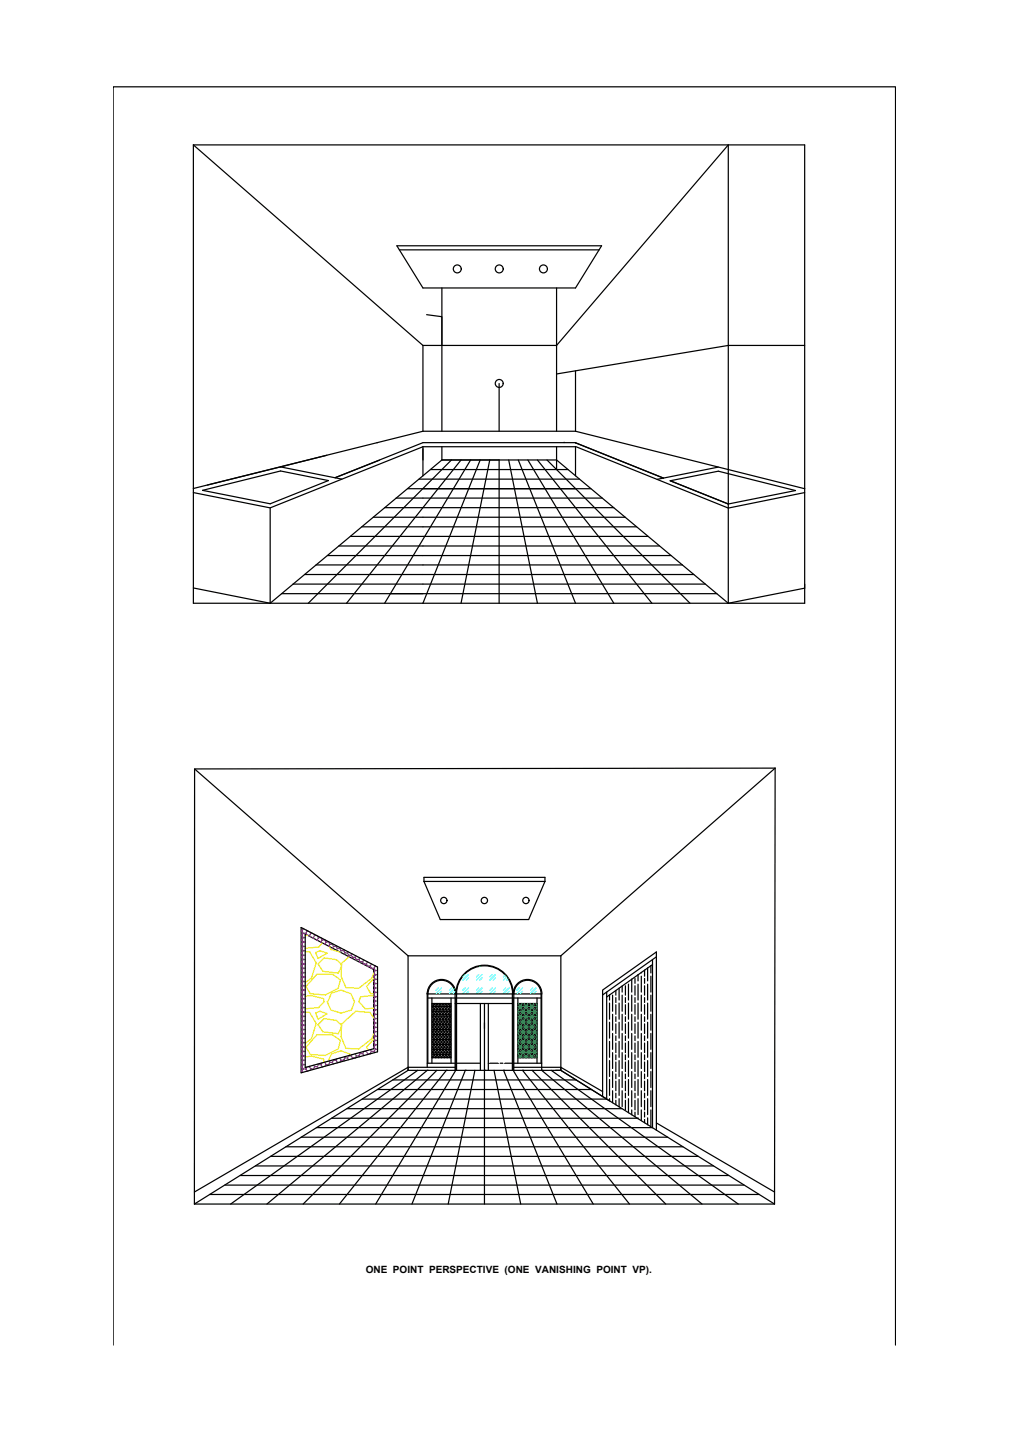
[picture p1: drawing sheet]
<svg xmlns="http://www.w3.org/2000/svg" width="210mm" height="297mm" viewBox="0 0 210 297" stroke-linecap="round" stroke-linejoin="round" font-family="sans-serif">
<defs><g id="words">
<text font-size="2.1" x="76" y="264.5">ONE POINT PERSPECTIVE (ONE VANISHING POINT VP).</text>
</g></defs>
<!-- layer: 0 -->
<g fill="none" stroke="#000" stroke-width=".25">
<path d="M88.7 65.4l3.1 .4v6M115.7 71.8l35.7-41.7v95.2M167.2 71.8h-15.8l-35.7 5.9M67.9 94.6l-9.6 2.4M40.4 159.7l44.4 38.8M161.1 159.6l-120.7 .1v90.4M161.1 159.6l-.1 90.5M161.1 159.6l-44.5 38.9M62.6 192.7l15.9 8.2v17.6l-15.9 4.3zM63.4 194l14.3 7.4v16.4l-14.3 3.9zM84.8 198.5v23.8M84.8 198.5h31.8"/>
<path d="M88.1 183.1l3.4 7.9h18.4l3.4-7.9M88.1 183.1v-.9h25.2v.9M88.1 183.1h25.2M116.6 198.5v23.8M135.6 199.3v34.9h-69.8M136.4 198.8l-11.2 7.9M88.8 206.4a2.98 2.98 0 0 1 3-2.9 2.98 2.98 0 0 1 3 2.9 5.9 5.9 0 0 1 5.9-5.9 5.9 5.9 0 0 1 6 5.9 2.98 2.98 0 0 1 2.9-2.9 2.98 2.98 0 0 1 3 2.9M88.8 206.3v15.4M88.8 206.5h5.8v15.8M88.9 207.3h23.6M88.9 206.5v14.4M89 206.4a2.82 2.82 0 0 1 2.8-2.8 2.82 2.82 0 0 1 2.8 2.8"/>
<path d="M89.8 207.3v13.6M89.8 219.7h3.9M89.8 208.4h3.9M89.8 208.6h3.9M89.8 209.1h3.9M89.8 209.6h3.9M89.8 210.1h3.9M89.8 210.7h3.9M89.8 211.2h3.9M89.8 211.7h3.9M89.8 212.3h3.9M89.8 212.8h3.9"/>
<path d="M89.8 213.3h3.9M89.8 213.8h3.9M89.8 214.3h3.9M89.8 214.9h3.9M89.8 215.4h3.9M89.8 215.9h3.9M89.8 216.5h3.9M89.8 217h3.9M89.8 217.5h3.9M89.8 218h3.9M89.8 218.6h3.9M89.8 219.1h3.9"/>
<path d="M89.8 219.6h3.9M89.8 219.3l.2 .4M89.8 218.2l.8 1.5M89.8 217.2l1.4 2.5M89.8 216.2l2 3.5M89.8 215.1l2.6 4.6M89.8 214l3.2 5.7M89.8 213l3.8 6.7M89.8 212l3.9 6.9M89.8 210.9l3.9 6.9M89.8 209.8l3.9 7M89.8 208.8l3.9 6.9"/>
<path d="M90.2 208.4l3.5 6.3M90.3 208.4l-.5 1M90.8 208.4l2.9 5.2M90.9 208.4l-1.1 2.1M91.4 208.4l2.3 4.2M91.5 208.4l-1.7 3.1M92 208.4l1.7 3.1M92.1 208.4l-2.3 4.2M92.6 208.4l1.1 2.1M92.7 208.4l-2.9 5.2M93.2 208.4l.5 1M93.3 208.4l-3.5 6.3"/>
<path d="M93.7 207.3v13.6M93.7 208.8l-3.9 6.9M93.7 209.8l-3.9 6.9M93.7 210.9l-3.9 6.9M93.7 211.9l-3.9 7M93.7 213l-3.8 6.7M93.7 214l-3.2 5.7M93.7 215.1l-2.6 4.6M93.7 216.1l-2 3.6M93.7 217.2l-1.4 2.5M93.7 218.2l-.8 1.5M93.7 219.3l-.2 .4"/>
<path d="M94.6 208.4h11.9M94.7 206.5h.1M94.7 207.3v15l-16.6 27.8M94.9 206.4a5.8 5.8 0 0 1 5.8-5.8 5.8 5.8 0 0 1 5.8 5.8M99.8 208.4v13.9M100.7 208.4v41.7M101.5 208.4v13.9M106.7 207.3v15l16.6 27.8M106.8 206.4a2.82 2.82 0 0 1 2.8-2.8 2.82 2.82 0 0 1 2.9 2.8M107.6 219.7h4M107.6 208.4h4M107.6 207.3v13.6"/>
<path d="M107.6 208.6h4M107.6 209.1h4M107.6 209.6h4M107.6 210.1h4M107.6 210.7h4M107.6 211.2h4M107.6 211.7h4M107.6 212.3h4M107.6 212.8h4M107.6 213.3h4M107.6 213.8h4M107.6 214.3h4"/>
<path d="M107.6 214.9h4M107.6 215.4h4M107.6 215.9h4M107.6 216.5h4M107.6 217h4M107.6 217.5h4M107.6 218h4M107.6 218.6h4M107.6 219.1h4M107.6 219.6h4M107.6 218.7l.6 1M107.6 217.7l1.2 2"/>
<path d="M107.6 216.6l1.8 3.1M107.6 215.6l2.4 4.1M107.6 214.5l3 5.2M107.6 213.5l3.6 6.2M107.6 212.4l4 7M107.6 211.4l4 6.9M107.6 210.3l4 7M107.6 209.3l4 6.9M107.8 208.4l3.8 6.7M107.9 208.4l-.3 .5M108.3 208.4l3.3 5.7M108.5 208.4l-.9 1.6"/>
<path d="M108.9 208.4l2.7 4.7M109.1 208.4l-1.5 2.6M109.6 208.4l2 3.6M109.7 208.4l-2.1 3.7M110.2 208.4l1.4 2.5M110.3 208.4l-2.7 4.7M110.8 208.4l.8 1.5M110.9 208.4l-3.3 5.8M111.4 208.4l.2 .5M111.5 208.4l-3.9 6.8M111.6 207.3v13.6M111.6 209.3l-4 7"/>
<path d="M111.6 210.4l-4 6.9M111.6 211.5l-4 6.9M111.6 212.5l-4 6.9M111.6 213.5l-3.6 6.2M111.6 214.6l-3 5.1M111.6 215.6l-2.3 4.1M111.6 216.7l-1.7 3M111.6 217.8l-1.1 1.9M111.6 218.8l-.5 .9M112.6 206.5v15.8M126.1 206.1v22.2h-50.8M126.7 206.7v1"/>
<path d="M126.7 208.4v3.3M126.7 212.3v3.3M126.7 216.3v3.3M127.3 206.7v3.4M127.3 210.7v3.3M127.3 214.7v3.3M127.3 218.7v3.3M128 205.7v1M128 207.2v1M128 208.7v2M128 211.2v1M128 212.7v2"/>
<path d="M128 215.2v1M128 216.7v2M128 219.1v1M128.7 205.3v2.4M128.7 208.4v3.3M128.7 212.3v3.3M128.7 216.3v3.3M129.3 204.8v1.3M129.3 206.7v3.4M129.3 210.7v3.3M129.3 214.7v3.3M129.3 218.7v3.3"/>
<path d="M130 204.8v1.9M130 207.2v1M130 208.7v2M130 211.2v1M130 212.7v2M130 215.2v1M130 216.7v2M130 219.1v1M130.6 204.4v3.3M130.6 208.4v3.3M130.6 212.3v3.3M130.6 216.3v3.3"/>
<path d="M131.3 203.4v2.7M131.3 206.7v3.4M131.3 210.7v3.3M131.3 214.7v3.3M131.3 218.7v3.3M132 203.2v1.1M132 204.8v1.9M132 207.2v1M132 208.7v2M132 211.2v1M132 212.7v2M132 215.2v1"/>
<path d="M132 216.7v2M132 219.1v1M132.6 202.4v1.4M132.6 204.4v3.3M132.6 208.4v3.3M132.6 212.3v3.3M132.6 216.3v3.3M133.3 202v.1M133.3 202.8v3.3M133.3 206.7v3.4M133.3 210.7v3.3M133.3 214.7v3.3"/>
<path d="M133.3 218.7v3.3M134 201.5v1.3M134 203.2v1.1M134 204.8v1.9M134 207.2v1M134 208.7v2M134 211.2v1M134 212.7v2M134 215.2v1M134 216.7v2M134 219.1v1M134.6 201v2.8"/>
<path d="M134.6 204.4v3.3M134.6 208.4v3.3M134.6 212.3v3.3M134.6 216.3v3.3M135.3 200.6v1.5M135.3 202.8v3.3M135.3 206.7v3.4M135.3 210.7v3.3M135.3 214.7v3.3M135.3 218.7v3.3M135.6 200.4l-9.5 6.7M59.4 238.2h82.5"/>
<path d="M62.6 236.2h76.2M68.9 232.3h63.5M72.1 230.3h57.2M78.5 226.3h44.4M81.6 224.3h38.1M84.8 222.3h31.8M84.8 222.3l-44.4 27.8M86.8 222.3l-38.9 27.8M88.8 222.3h.1M88.8 220.9h5.8M88.8 222.3l-33.3 27.8M90.8 222.3l-27.8 27.8"/>
<path d="M92.8 222.3h.1M92.8 222.3l-22.3 27.8M94.6 221.7h-9.8l-44.4 25.9M94.9 220.9h4.9M94.9 222.3v-15.8h11.6v15.8M96.7 222.3h.1M96.7 222.3l-11.1 27.8M98.7 222.3l-5.6 27.8M100.7 222.3h.1M101.5 220.9h5M102.7 222.3l5.5 27.8M104.7 222.3h.1"/>
<path d="M104.7 222.3l11.1 27.8M106.8 221.7h9.8l8.6 5M106.8 220.9h5.8M108.6 222.3h.1M108.6 222.3l22.2 27.8M110.6 222.3l27.8 27.8M112.5 220.9v-14.4h-5.7v15.8M112.6 222.3h.1M112.6 222.3l33.3 27.8M114.6 222.3l38.8 27.8M116.6 222.3l10 6.3M116.6 222.3l44.4 27.8"/>
<path d="M125.2 227.8v-22.1l11.2-8v37.1M126.7 220.3v3.3M126.7 224.2v3.3M126.7 228.2v.5M127.3 222.6v3.3M127.3 226.6v2.5M128 220.6v2M128 223.1v1M128 224.6v2M128 227.1v.9M128 228.6v.9M128.7 220.3v3.3"/>
<path d="M128.7 224.2v3.3M128.7 228.2v1.7M129.3 222.6v3.3M129.3 226.6v3.3M130 220.6v2M130 223.1v1M130 224.6v2M130 227.1v.9M130 228.6v1.9M130.6 220.3v3.3M130.6 224.2v3.3M130.6 228.2v2.9"/>
<path d="M131.3 222.6v3.3M131.3 226.6v3.3M131.3 230.5v1.1M132 220.6v2M132 223.1v1M132 224.6v2M132 227.1v.9M132 228.6v1.9M132 231v1M132.6 220.3v3.3M132.6 224.2v3.3M132.6 228.2v3.3"/>
<path d="M132.6 232.2v.2M133.3 222.6v3.3M133.3 226.6v3.3M133.3 230.5v2.3M134 220.6v2M134 223.1v1M134 224.6v2M134 227.1v.9M134 228.6v1.9M134 231v1M134 232.5v.7M134.6 220.3v3.3"/>
<path d="M134.6 224.2v3.3M134.6 228.2v3.3M134.6 232.2v1.4M135.3 222.6v3.3M135.3 226.6v3.3M135.3 230.5v3.3M136.4 233.3l24.6 14.3M40.4 250.1h120.6M43.6 248.1h114.2M46.8 246.2h107.8M49.9 244.2h101.5M53.1 242.2h95.2"/>
<path d="M56.2 240.2h88.9"/>
<circle cx="92.2" cy="187" r=".66"/>
<circle cx="100.7" cy="187" r=".66"/>
<circle cx="109.3" cy="187" r=".66"/>
</g>
<!-- layer: GLASS -->
<g fill="none" stroke="#fff" stroke-width=".25">
<path d="M94.9 209.3h.2l.2 .5-.2 .4h-.2M94.9 211.1h.2l.2 .5-.2 .4h-.2M94.9 212.9h.2l.2 .5-.2 .5h-.2M94.9 214.8h.2l.2 .4-.2 .5h-.2M94.9 216.6h.2l.2 .4-.2 .5h-.2M94.9 218.4h.2l.2 .5-.2 .4h-.2M96.1 208.4l-.3 .5 .3 .4h.5l.3-.4-.2-.5M96.1 210.2h.5l.3 .5-.3 .4h-.5l-.3-.4zM96.1 212h.5l.3 .5-.3 .4h-.5l-.3-.4zM96.1 213.9h.5l.3 .4-.3 .5h-.5l-.3-.5zM96.1 215.7h.5l.3 .4-.3 .5h-.5l-.3-.5zM96.1 217.5h.5l.3 .4-.3 .5h-.5l-.3-.5z"/>
<path d="M96.1 219.3h.5l.3 .5-.3 .4h-.5l-.3-.4zM97.7 209.3h.5l.2 .5-.2 .4h-.5l-.3-.4zM97.7 211.1h.5l.2 .5-.2 .4h-.5l-.3-.4zM97.7 212.9h.5l.2 .5-.2 .5h-.5l-.3-.5zM97.7 214.8h.5l.2 .4-.2 .5h-.5l-.3-.5zM97.7 216.6h.5l.2 .4-.2 .5h-.5l-.3-.5zM97.7 218.4h.5l.2 .5-.2 .4h-.5l-.3-.4zM99.2 208.4l-.2 .5 .2 .4h.6v-.2M99.8 208.4v.2M99.8 210.4v-.2h-.6l-.2 .5 .2 .4h.6v-.2M99.8 212.2v-.2h-.6l-.2 .5 .2 .4h.6v-.1M99.8 214v-.1h-.6l-.2 .4 .2 .5h.6v-.2"/>
<path d="M99.8 215.9v-.2h-.6l-.2 .4 .2 .5h.6v-.2M99.8 217.7v-.2h-.6l-.2 .4 .2 .5h.6v-.2M99.8 219.5v-.2h-.6l-.2 .5 .2 .4h.6v-.2M101.5 218.7l.1 .2-.1 .1M101.5 216.9l.1 .1-.1 .2M101.5 215.1l.1 .1-.1 .2M101.5 213.2l.1 .2-.1 .2M101.5 211.4l.1 .2-.1 .2M101.5 209.6l.1 .2-.1 .1M102.3 208.4l-.2 .5 .3 .4h.5l.3-.4-.3-.5M102.4 210.2h.5l.3 .5-.3 .4h-.5l-.3-.4zM102.4 212h.5l.3 .5-.3 .4h-.5l-.3-.4z"/>
<path d="M102.4 213.9h.5l.3 .4-.3 .5h-.5l-.3-.5zM102.4 215.7h.5l.3 .4-.3 .5h-.5l-.3-.5zM102.4 217.5h.5l.3 .4-.3 .5h-.5l-.3-.5zM102.4 219.3h.5l.3 .5-.3 .4h-.5l-.3-.4zM103.9 209.3h.6l.2 .5-.2 .4h-.6l-.2-.4zM103.9 211.1h.6l.2 .5-.2 .4h-.6l-.2-.4zM103.9 212.9h.6l.2 .5-.2 .5h-.6l-.2-.5zM103.9 214.8h.6l.2 .4-.2 .5h-.6l-.2-.5zM103.9 216.6h.6l.2 .4-.2 .5h-.6l-.2-.5zM103.9 218.4h.6l.2 .5-.2 .4h-.6l-.2-.4zM105.5 208.4l-.2 .5 .3 .4h.5l.2-.4-.2-.5M105.6 210.2h.5l.2 .5-.2 .4h-.5l-.3-.4z"/>
<path d="M105.6 212h.5l.2 .5-.2 .4h-.5l-.3-.4zM105.6 213.9h.5l.2 .4-.2 .5h-.5l-.3-.5zM105.6 215.7h.5l.2 .4-.2 .5h-.5l-.3-.5zM105.6 217.5h.5l.2 .4-.2 .5h-.5l-.3-.5zM105.6 219.3h.5l.2 .5-.2 .4h-.5l-.3-.4zM94.9 220.2h.2l.2 .5-.1 .2M97.5 220.9l-.1-.2 .3-.5h.5l.2 .5v.2M101.5 220.5l.1 .2-.1 .1M103.8 220.9l-.1-.2 .2-.5h.6l.2 .5v.2"/>
</g>
<!-- layer: 0 -->
<g fill="none" stroke="#0ff" stroke-width=".25">
<path d="M91.1 205.2l-.5 .5M91.8 205.2l-1.2 1.2M91.8 205.9l-.5 .5M93.9 205.2l-.5 .5M94.4 205.4l-1 1M94.5 206l-.4 .4M96.7 202.4l-.5 .5M96.7 205.2l-.5 .5M97.4 202.4l-1.2 1.2M97.4 205.2l-1.2 1.2M97.4 203.1l-.5 .5M97.4 205.9l-.5 .5"/>
<path d="M99.5 202.4l-.5 .5M99.5 205.2l-.5 .5M99.8 200.7l-.1 .1M100.2 202.4l-1.2 1.2M100.2 205.2l-1.2 1.2M100.2 203.1l-.5 .5M100.2 205.9l-.5 .5M102.3 202.4l-.5 .5M102.3 205.2l-.5 .5M103 202.4l-1.2 1.2M103 205.2l-1.2 1.2M103 203.1l-.5 .5"/>
<path d="M103 205.9l-.5 .5M105 202.6l-.4 .3M105.1 205.2l-.5 .5M105.3 202.9l-.7 .7M105.6 203.3l-.3 .3M105.8 205.2l-1.2 1.2M105.8 205.9l-.5 .5M107.9 205.2l-.5 .5M108.6 205.2l-1.2 1.2M108.6 205.9l-.5 .5M110.7 205.2l-.4 .5M111.4 205.2l-1.1 1.2"/>
<path d="M111.4 205.9l-.5 .5"/>
</g>
<g fill="none" stroke="#93278f" stroke-width=".25">
<path d="M62.6 193.4h.2M62.6 194.3h.2M62.6 195.2h.2M62.6 196.1h.2M62.6 197h.2M62.6 198h.2M62.6 198.8h.2M62.6 199.8h.2M62.8 199.8l.2 .4M62.8 198.8l.2 .5M62.8 198l.2 .4M62.8 197l.2 .5"/>
<path d="M62.8 196.1l.2 .5M62.8 195.2l.2 .5M62.8 194.3l.2 .5M62.8 193.4l.2 .4M63 192.8v.2M63 193h.2M63 193.8h.6M63 194.8h.4M63 195.7h.4M63 196.6h.4M63 197.5h.4M63 198.4h.4"/>
<path d="M63 199.3h.4M63 193l-.2 .4M63 193.8l-.2 .5M63 194.8l-.2 .4M63 195.7l-.2 .4M63 196.6l-.2 .4M63 197.5l-.2 .5M63 198.4l-.2 .4M63 199.3l-.2 .5M63.6 193.8l.1 .4M63.7 193.2l.1 .2M63.8 193.4h.3"/>
<path d="M63.8 193.4l-.2 .4M64 194.3h.3M64.3 194.3l.2 .3M64.4 193.6l.2 .2M64.6 193.8h.3M64.6 193.8l-.3 .5M64.9 194.8h.2M65.1 194.8l.1 .1M65.2 194l.2 .3M65.4 194.3h.4M65.4 194.3l-.3 .5M65.8 195.2h.1"/>
<path d="M65.9 195.2l.1 .1M66 194.4l.2 .4M66.2 194.8h.5l.2 .4M66.2 194.8l-.3 .4M66.6 195.7h.1M66.7 195.7h.1M66.9 195.2h.6M66.9 195.2l-.2 .5M67.5 195.2l.2 .5M67.5 195.2h.1M67.7 195.7h.6M67.7 195.7l-.2 .4"/>
<path d="M68.3 195.7l.3 .4M68.3 195.6v.1M68.6 196.1h.5M68.6 196.1l-.3 .5M69.1 196.1l.2 .5M69.1 196v.1M69.3 196.6h.6M69.3 196.6l-.2 .4M69.9 196.6l.2 .4M69.9 196.5v.1M70.1 197h.5M70.1 197l-.2 .4"/>
<path d="M70.6 197l.3 .5M70.7 196.9l-.1 .1M70.9 197.5h.5M70.9 197.5l-.2 .3M71.4 197.5l.3 .5M71.6 197.3l-.2 .2M71.7 198h.5M71.7 198l-.2 .2M72.2 198l.3 .4M72.4 197.7l-.2 .3M72.5 198.4h.5M72.5 198.4l-.2 .2"/>
<path d="M73 198.4l.3 .4M73.2 198.1l-.2 .3M73.3 198.8h.5M73.3 198.8l-.2 .3M73.8 198.8l.3 .5M74 198.5l-.2 .3M74.1 199.3h.5M74.1 199.3l-.1 .2M74.6 199.3l.2 .5M74.8 199l-.2 .3M74.8 199.8h.6M74.8 199.8v.1"/>
<path d="M75.4 199.8l.2 .4M75.6 199.4l-.2 .4M76.4 199.8l-.3 .4M62.6 200.7h.2M62.6 201.6h.2M62.6 202.5h.2M62.6 203.4h.2M62.6 204.3h.2M62.6 205.2h.2M62.6 206.1h.2M62.6 207.1h.2M62.6 207.9h.2"/>
<path d="M62.6 208.9h.2M62.6 209.8h.2M62.6 210.7h.2M62.6 211.6h.2M62.6 212.5h.2M62.6 213.4h.2M62.6 214.3h.2M62.6 215.2h.2M62.6 216.1h.2M62.6 217h.2M62.6 217.9h.2M62.6 218.9h.2"/>
<path d="M62.6 219.8h.2M62.8 219.8l.2 .4M62.8 218.9l.2 .4M62.8 217.9l.2 .5M62.8 217l.2 .5M62.8 216.1l.2 .5M62.8 215.2l.2 .5M62.8 214.3l.2 .5M62.8 213.4l.2 .5M62.8 212.5l.2 .4M62.8 211.6l.2 .4M62.8 210.7l.2 .4"/>
<path d="M62.8 209.8l.2 .4M62.8 208.9l.2 .4M62.8 207.9l.2 .5M62.8 207.1l.2 .4M62.8 206.1l.2 .5M62.8 205.2l.2 .5M62.8 204.3l.2 .5M62.8 203.4l.2 .5M62.8 202.5l.2 .4M62.8 201.6l.2 .5M62.8 200.7l.2 .4M63 200.2h.4"/>
<path d="M63 201.1h.4M63 202.1h.4M63 202.9h.4M63 203.9h.4M63 204.8h.4M63 205.7h.4M63 206.6h.4M63 207.5h.4M63 208.4h.4M63 209.3h.4M63 210.2h.4M63 211.1h.4"/>
<path d="M63 212h.4M63 212.9h.4M63 213.9h.4M63 214.8h.4M63 215.7h.4M63 216.6h.4M63 217.5h.4M63 218.4h.4M63 219.3h.4M63 200.2l-.2 .5M63 201.1l-.2 .5M63 202.1l-.2 .4"/>
<path d="M63 202.9l-.2 .5M63 203.9l-.2 .4M63 204.8l-.2 .4M63 205.7l-.2 .4M63 206.6l-.2 .5M63 207.5l-.2 .4M63 208.4l-.2 .5M63 209.3l-.2 .5M63 210.2l-.2 .5M63 211.1l-.2 .5M63 212l-.2 .5M63 212.9l-.2 .5"/>
<path d="M63 213.9l-.2 .4M63 214.8l-.2 .4M63 215.7l-.2 .4M63 216.6l-.2 .4M63 217.5l-.2 .4M63 218.4l-.2 .5M63 219.3l-.2 .5M70 220l-.1 .2M70.6 219.8l.3 .4M71.6 219.5l.1 .3M71.7 219.8h.5M71.7 219.8l-.3 .4"/>
<path d="M72.2 219.8l.2 .3M72.4 219.3h.1M72.5 219.3h.5M72.5 219.3l-.3 .5M73 219.3l.3 .5M73.1 219.1l-.1 .2M73.3 219.8h.5M73.3 219.8l-.1 .2M73.8 219.8h.1M73.8 218.9l.3 .4M74.1 219.3h.5M74.1 219.3l-.3 .5"/>
<path d="M74.6 219.3l.1 .2M74.7 218.7l.1 .2M74.8 218.9h.6M74.8 218.9l-.2 .4M75.4 218.9l.2 .4M75.6 200.2h.5M75.6 200.2v.1M75.6 218.4l-.2 .5M75.7 218.4h.4M76.1 218.4l.3 .5M76.1 200.2l.3 .5M76.2 218.2l-.1 .2"/>
<path d="M76.4 200.7h.5M76.4 218.9h.5M76.4 200.7h.1M76.4 218.9l-.1 .2M76.9 218.9h.1M76.9 200.7l.3 .4M77 218.1l.2 .3M77.2 201.1h.5M77.2 218.4h.5M77.2 200.2l-.3 .5M77.2 201.1v.1M77.2 218.4l-.3 .5"/>
<path d="M77.7 202.1h.1M77.7 202.9h.1M77.7 203.9h.1M77.7 204.8h.1M77.7 205.7h.1M77.7 206.6h.1M77.7 207.5h.1M77.7 208.4h.1M77.7 209.3h.1M77.7 210.2h.1M77.7 211.1h.1M77.7 212h.1"/>
<path d="M77.7 212.9h.1M77.7 213.9h.1M77.7 214.8h.1M77.7 215.7h.1M77.7 216.6h.1M77.7 217.5h.1M77.7 218.4l.2 .3M77.7 217.5l.3 .4M77.7 216.6l.3 .4M77.7 215.7l.3 .4M77.7 214.8l.3 .4M77.7 213.9l.3 .4"/>
<path d="M77.7 212.9l.3 .5M77.7 212l.3 .5M77.7 211.1l.3 .5M77.7 210.2l.3 .5M77.7 209.3l.3 .5M77.7 208.4l.3 .5M77.7 207.5l.3 .4M77.7 206.6l.3 .5M77.7 205.7l.3 .4M77.7 204.8l.3 .4M77.7 203.9l.3 .4M77.7 202.9l.3 .5"/>
<path d="M77.7 202.1l.3 .4M77.7 201.1l.3 .5M77.9 200.6l.1 .1M78 200.7h.1M78 201.6h.5M78 202.5h.5M78 203.4h.5M78 204.3h.5M78 205.2h.5M78 206.1h.5M78 207.1h.5M78 207.9h.5"/>
<path d="M78 208.9h.5M78 209.8h.5M78 210.7h.5M78 211.6h.5M78 212.5h.5M78 213.4h.5M78 214.3h.5M78 215.2h.5M78 216.1h.5M78 217h.5M78 217.9h.5M78 200.7l-.3 .4"/>
<path d="M78 201.6l-.3 .5M78 202.5l-.3 .4M78 203.4l-.3 .5M78 204.3l-.3 .5M78 205.2l-.3 .5M78 206.1l-.3 .5M78 207.1l-.3 .4M78 207.9l-.3 .5M78 208.9l-.3 .4M78 209.8l-.3 .4M78 210.7l-.3 .4M78 211.6l-.3 .4"/>
<path d="M78 212.5l-.3 .4M78 213.4l-.3 .5M78 214.3l-.3 .5M78 215.2l-.3 .5M78 216.1l-.3 .5M78 217l-.3 .5M78 217.9l-.3 .5M62.6 220.7h.2M62.6 221.6h.2M62.6 222.5h.2M62.8 222.5l.1 .3M62.8 221.6l.2 .4"/>
<path d="M62.8 220.7l.2 .4M63 220.2h.4M63 221.1h.4M63 222h.6M63 220.2l-.2 .5M63 221.1l-.2 .5M63 222l-.2 .5M63.6 222l.2 .5M63.8 221.7l-.2 .3M63.8 222.5h.1M64 221.6h.3M64.3 221.6l.3 .4"/>
<path d="M64.4 221.5l-.1 .1M64.6 222h.5M64.6 222l-.2 .3M65.1 222l.1 .1M65.2 221.3l.2 .3M65.4 221.6h.5M65.4 221.6l-.3 .4M65.9 221.6l.2 .3M66.1 221l.1 .1M66.2 221.1h.5M66.2 221.1l-.3 .5M66.7 221.1l.2 .5"/>
<path d="M66.9 220.8l-.2 .3M66.9 221.6h.3M66.9 221.6v.1M67.4 220.7h.1M67.5 220.7l.2 .4M67.5 220.6v.1M67.7 221.1h.6M67.7 221.1l-.2 .4M68.3 221.1v.2M68.4 220.4l.2 .3M68.6 220.7h.5M68.6 220.7l-.3 .4"/>
<path d="M69.1 220.7l.2 .3M69.3 220.1v.1M69.3 220.2h.6M69.3 220.2l-.2 .5M69.9 220.2l.2 .5M70.1 220.7h.4M70.1 220.7l-.1 .1M70.9 220.2h.5M70.9 220.2l-.2 .4M71.4 220.2l.1 .2"/>
</g>
<g fill="none" stroke="#139b48" stroke-width=".25">
<path d="M107.6 209.1h4M107.6 210.1h4M107.6 211.2h4M107.6 212.3h4M107.6 213.3h4M107.6 214.3h4M107.6 215.4h4M107.6 216.5h4M107.6 217.5h4M107.6 218.6h4M107.6 219.6h4M107.6 218.7l.6 1"/>
<path d="M107.6 216.6l1.8 3.1M107.6 214.5l3 5.2M107.6 212.4l4 7M107.6 210.3l4 7M107.8 208.4l3.8 6.7M108.5 208.4l-.9 1.6M108.9 208.4l2.7 4.7M109.7 208.4l-2.1 3.7M110.2 208.4l1.4 2.5M110.9 208.4l-3.3 5.8M111.4 208.4l.2 .5M111.6 209.3l-4 7"/>
<path d="M111.6 211.5l-4 6.9M111.6 213.5l-3.6 6.2M111.6 215.6l-2.3 4.1M111.6 217.8l-1.1 1.9"/>
</g>
<g fill="none" stroke="#f1eb1f" stroke-width=".25">
<path d="M63.4 197.7h1l1.3 2.3-1 3.2-1.3 .9M63.9 194.3l-.5 .1M65.6 197.9l.9-.4 1.5 .5-1.9 1.1zM67 195.9l-.8 .8-2.8 .3M68.5 196.6l.3 .6 1.9 .6M72.5 198.8l-1.5 1.3-.1 2.7 1 2.3 2.7 .2 2.7-2.1 .4-1.1M63.4 206.9l1.3-.1 2.5 .6 .2 .7-1.2 1.2-2.8 .3M63.4 210.2l1 .1 1.3 2.3-1 3.1-1.3 1M63.4 219.5l1.3-.1 2.5 .6 .2 .6M65.6 210.4l.9-.3 1.5 .5-1.9 1.1zM65.8 215h3.3l1.7 1.1-.5 1.8-2.7 1.3-3.1-.2-.9-1.5zM65.8 202.4h3.3l1.7 1.1-.5 1.8-2.7 1.4-3.1-.3-.9-1.5z"/>
<path d="M66.1 212.9l1.3-1.3 2.5 .4 1 .9v.7l-.6 1.1-3.2-.4zM66.1 200.2l1.3-1.2 2.5 .3 1 .9v.8l-.6 1.1-3.2-.3zM68 208.1l.8 1.7 2.1 .6 2.1-.6 .7-1.7-.8-1.7-2-.7-2 .6-.8 1.8M73 219.2l-2.1-.9-2 .6-.7 1.5M77.7 206.9l-.4-.1-2.4 .3-.3 1 1.3 1.5 1.8-.2M77.7 211.5l-.8-1.2-3-.2-2.9 2.6-.1 2.6 1 2.5 2.7 .1 2.7-2.2 .4-.9M77.7 215.9l-1.5 1.6 .4 .6M77.7 203.3l-1.5 1.6 .9 1.5 .6 .1M67.4 220.6v.1"/>
</g>
<!-- layer: GLASS -->
<g fill="none" stroke="#000" stroke-width=".25">
<path d="M40.2 30.1h127v95.2h-127zM40.2 30.1l47.7 41.7M82.5 51.1h42.5l-5.4 8.7h-31.7zM83 51.9h41.5M91.8 59.8v29.8M115.7 59.8v29.8M87.9 71.8h27.8M87.9 71.8v17.8M103.7 79.7v9.9M119.6 77v12.6M59.4 96.7h.1M71 99.5l-12.7-2.5-15.2 3.8"/>
<path d="M78.4 91.9v.1M87.1 99.5h33.3M87.9 92.8l-31.8 12.7-15.9-3.2M87.9 92.8h31.7v6M87.9 89.6h31.7M87.9 92.8v6M87.9 89.6l-47.7 11.9M89.5 97.5h28.5M91.8 95.5h23.9l35.7 29.8 15.8-3.1M91.8 95.5l-35.7 29.8M91.8 92.8v2.7M93.8 95.5l-29.7 29.8"/>
<path d="M95.8 95.5l-23.8 29.8M97.8 95.5l-17.9 29.8M99.8 95.5l-11.9 29.8M101.8 95.5l-6 29.8M103.7 95.5v29.8M105.7 95.5l6 29.8M107.7 95.5l11.9 29.8M109.7 95.5l17.9 29.8M111.7 95.5l23.8 29.8M113.7 95.5l29.7 29.8M115.7 92.8v4.7M117.2 91.9h.1"/>
<path d="M119.6 91.9l18.3 7.4-18.3-7.4h-31.7l-18.2 7.3 9.2-3.6M119.6 89.6l47.6 11.9M119.6 92.8l31.8 12.7 15.8-3.2M139.3 99.9l10-2 16 4-13.9 2.8zM149.3 97l-12.7 2.6M42.1 101.9l16.2-4.1 10 2-12.2 4.8zM56.1 105.5v19.8M63.3 119.3h80.9M65.7 117.3h76.1M68 115.4h71.5M70.4 113.4h66.6M72.8 111.4h61.9"/>
<path d="M75.2 109.4h57.1M77.6 107.4h52.3M79.9 105.5h47.7M82.3 103.5h42.9M84.7 101.5h38.1M40.2 122.1l15.9 3.2M58.5 123.3h90.5M60.9 121.3h85.7M23.5 279.4v-261.4h162.6v261.4"/>
<circle cx="95" cy="55.9" r=".83"/>
<circle cx="103.8" cy="55.9" r=".83"/>
<circle cx="112.9" cy="55.9" r=".83"/>
<circle cx="103.8" cy="79.7" r=".83"/>
</g>
<use href="#words"/>
</svg>
